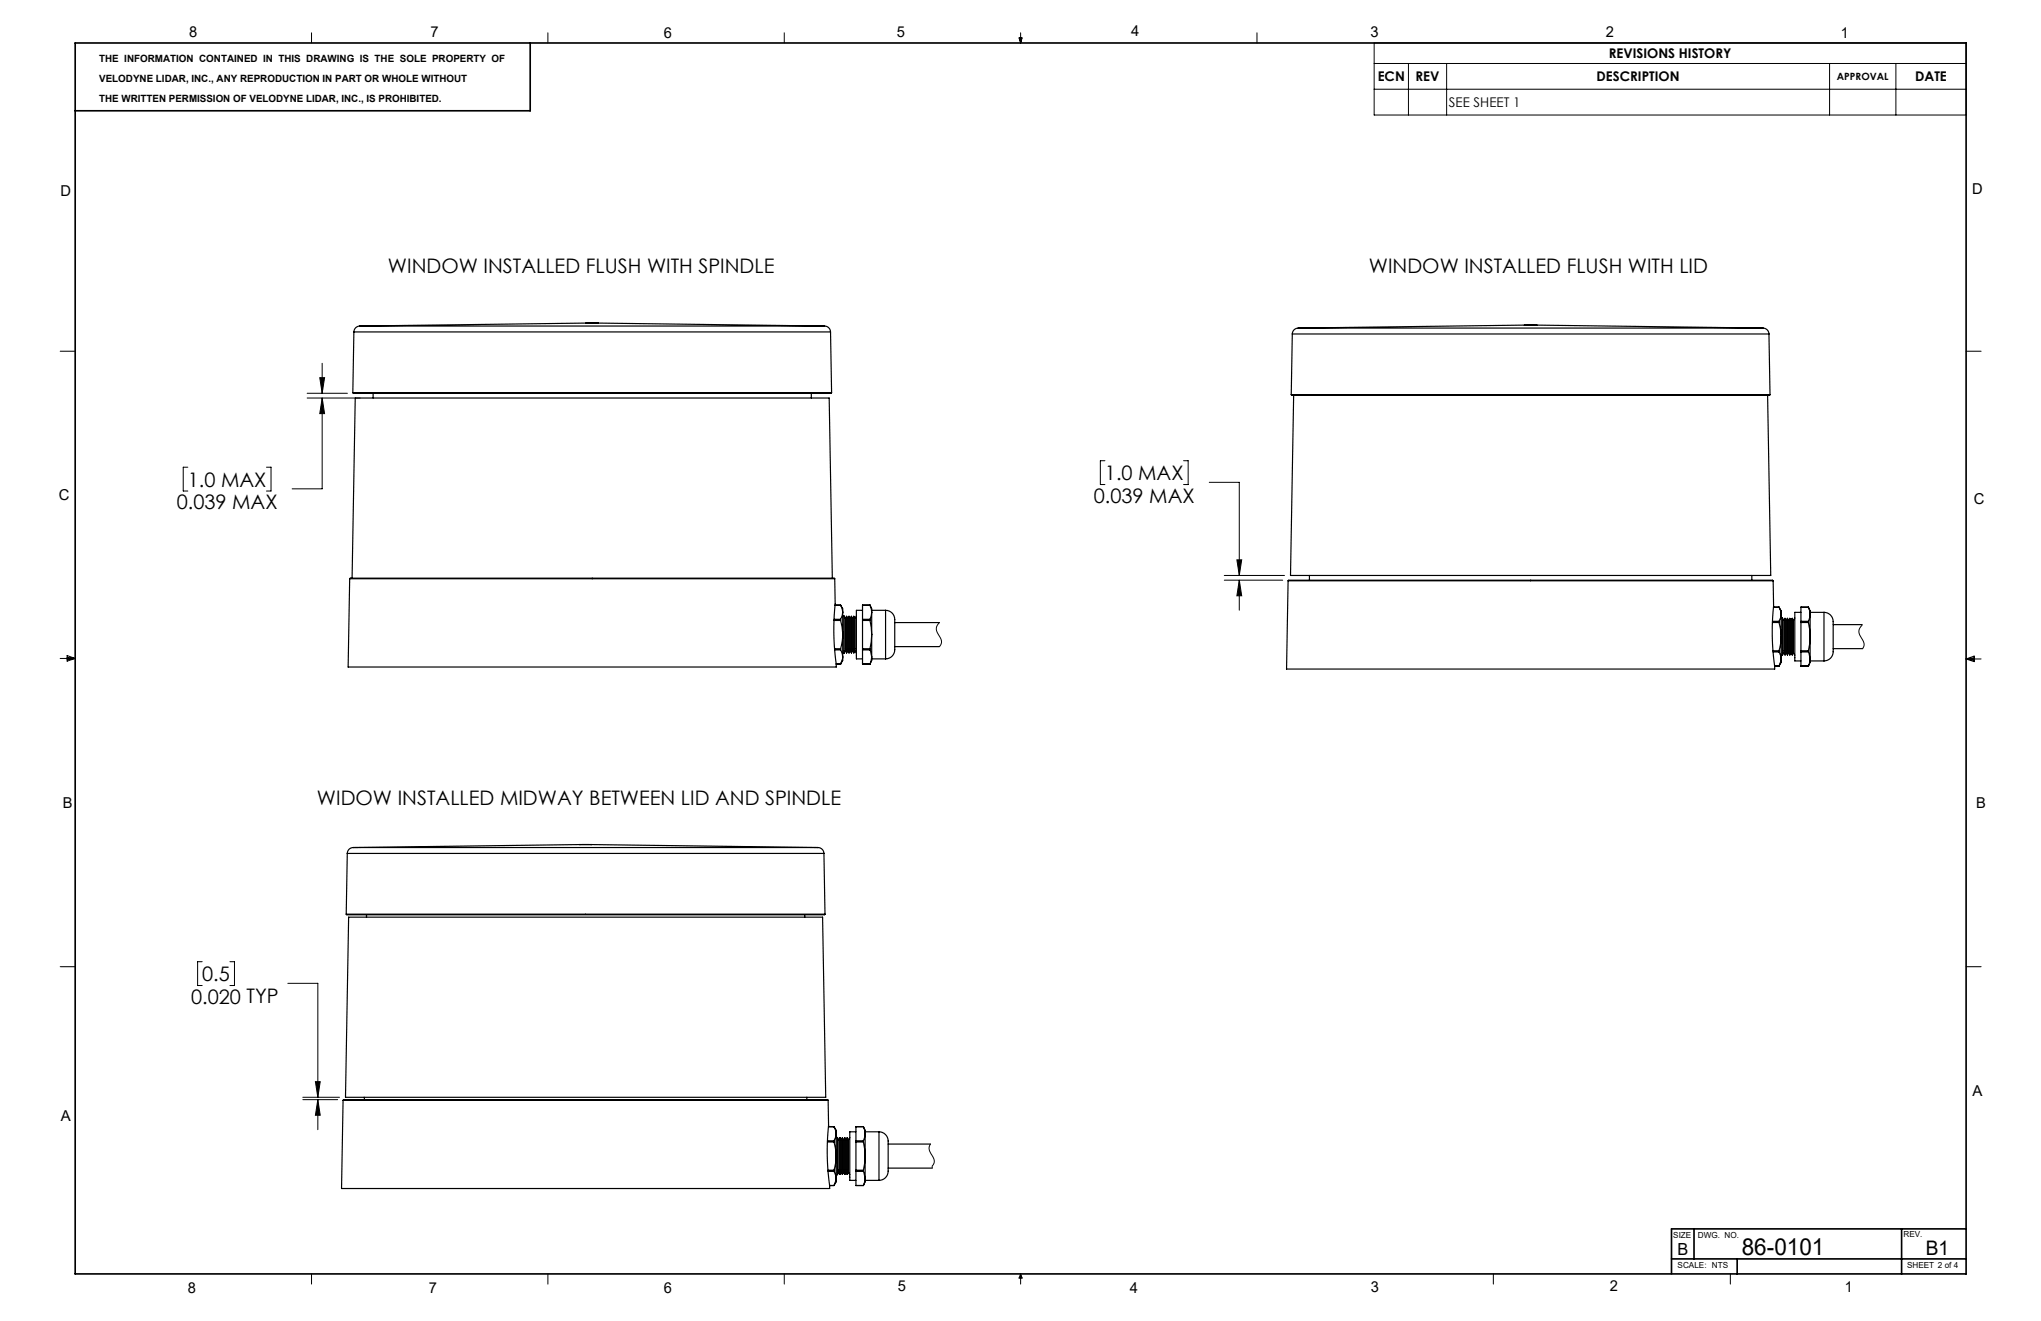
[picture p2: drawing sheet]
<svg xmlns="http://www.w3.org/2000/svg" width="432mm" height="279mm" viewBox="0 0 432 279" stroke-linecap="round" stroke-linejoin="round" font-family="sans-serif">
<defs><g id="words">
<text font-size="4.9" x="368.5" y="265.4">86-0101</text>
<g font-size="4.2">
<text x="82.1" y="57.7">WINDOW INSTALLED FLUSH WITH SPINDLE</text>
<text x="289.6" y="57.7">WINDOW INSTALLED FLUSH WITH LID</text>
<text x="233.8" y="101.6">1.0 MAX</text>
<text x="37.4" y="107.7">0.039 MAX</text>
<text x="39.7" y="102.9">1.0 MAX</text>
<text x="231.4" y="106.3">0.039 MAX</text>
<text x="67.1" y="170.2">WIDOW INSTALLED MIDWAY BETWEEN LID AND SPINDLE</text>
<text x="42.8" y="207.5">0.5</text>
<text x="40.4" y="212.3">0.020 TYP</text>
<text x="407.4" y="265.4">B1</text>
</g>
<text font-size="3.5" x="354.9" y="265.5">B</text>
<g font-size="3.2">
<text x="40" y="7.8">8</text>
<text x="91.1" y="7.9">7</text>
<text x="140.4" y="8.1">6</text>
<text x="189.8" y="7.8">5</text>
<text x="239.3" y="7.6">4</text>
<text x="289.9" y="7.8">3</text>
<text x="339.7" y="7.8">2</text>
<text x="389.5" y="8.1">1</text>
<text x="12.8" y="41.5">D</text>
<text x="417.3" y="41.1">D</text>
<text x="12.4" y="105.7">C</text>
<text x="417.6" y="106.5">C</text>
<text x="13.3" y="170.9">B</text>
<text x="418.1" y="170.8">B</text>
<text x="417.3" y="231.9">A</text>
<text x="12.9" y="237.2">A</text>
<text x="39.7" y="273.5">8</text>
<text x="90.7" y="273.4">7</text>
<text x="140.4" y="273.4">6</text>
<text x="189.9" y="273.1">5</text>
<text x="239" y="273.5">4</text>
<text x="290" y="273.4">3</text>
<text x="340.5" y="273.1">2</text>
<text x="390.3" y="273.2">1</text>
</g>
<g font-size="2.8">
<text x="291.5" y="17.2">ECN</text>
<text x="299.5" y="17.2">REV</text>
<text x="337.8" y="17.2">DESCRIPTION</text>
<text x="340.4" y="12.3">REVISIONS HISTORY</text>
<text x="405.2" y="17.2">DATE</text>
<text x="306.6" y="22.7">SEE SHEET 1</text>
</g>
<g font-size="2.1">
<text x="21" y="13.2">THE INFORMATION CONTAINED IN THIS DRAWING IS THE SOLE PROPERTY OF</text>
<text x="21" y="17.4">VELODYNE LIDAR, INC., ANY REPRODUCTION IN PART OR WHOLE WITHOUT</text>
<text x="388.6" y="17">APPROVAL</text>
<text x="21" y="21.7">THE WRITTEN PERMISSION OF VELODYNE LIDAR, INC., IS PROHIBITED.</text>
</g>
<g font-size="1.8">
<text x="354" y="261.9">SIZE</text>
<text x="359.2" y="261.8">DWG. NO.</text>
<text x="402.7" y="261.6">REV.</text>
<text x="354.9" y="268.2">SCALE: NTS</text>
<text x="403.5" y="268.3">SHEET 2 of 4</text>
</g>
</g></defs>
<g fill="none" stroke="#000" stroke-width=".21">
<path d="M65.9 6.9v2.2M115.9 6.9v2.2M165.9 6.9v2.2M215.6 8h.6l-.3 1.1zM215.7 8l.2 1.1M215.9 6.9v2.2M216 8l-.1 1.1M265.9 6.9v2.2M290.7 9.1h125.3v15.2h-125.3zM290.7 13.4h125.3M290.7 18.9h125.3M298 13.4v10.9"/>
<path d="M306.1 13.4v10.9M387.1 13.4v10.9M401.1 13.4v10.9M12.7 74.3h3.2M67.7 79.9h1l-.5 3.3zM68.2 76.8v6.4M416 74.3h3.1M39.7 98.8h-.9v5.1h.9M56.4 98.8h.9v5.1h-.9M65 83.2h8.5M65 84.2h11.2M68.2 84.2v19.2h-6.4"/>
<path d="M68.2 84.2l.5 3.3h-1zM233.8 97.4h-1v5.1h1M250.4 97.4h1v5.1h-1M255.8 102h6.4v19.7M261.7 118.4h1l-.5 3.3zM12.7 139.3h3.2M14.2 139l1.7 .3M14.2 138.7l1.7 .6-1.7 .5zM15.9 139.3l-1.7 .2M198.7 131.7l-.5 .6-.1 .7 .1 .7 1 1.8-.1 .7-.4 .6M259 122.7h12.4M259 121.7h12.8"/>
<path d="M262.2 122.7l.5 3.3h-1zM262.2 122.7v6.4M393.9 132.1l-.5 .9-.1 .6 .1 .7 .9 1.7v.6l-.2 .6M416 139.4h3.1M416 139.4l1.7-.6v1.1zM416 139.4l1.7 .2M417.7 139.1l-1.7 .3M12.7 204.5h3.2M42.8 203.4h-1v5h1M48.6 203.4h1v5h-1M60.9 208h6.3v24.1M416 204.5h3.1"/>
<path d="M64.1 232.1h7.7M64.1 232.6h7.3M66.7 228.8h1l-.5 3.3zM67.2 232.6l.5 3.3h-1zM67.2 232.6v6.3M196.9 242l-.3 .6v.6l1.1 2.3-.1 .6-.4 .5v.5M65.9 269.4v2.2M115.9 269.4v2.2M165.9 269.4v2.2M215.9 269.4v2.2M215.9 269.4l.3 .9h-.6zM315.9 269.4v2.2"/>
<path d="M366.1 269.4v2.2"/>
</g>
<path d="M15.9 9.1h400.1v260.3h-400.1zM112.2 9.1v14.3h-96.3M358.4 259.9v6.4M402.3 259.9v9.5M416 259.9h-62.4v9.5M353.6 266.3h62.4M367.5 266.3v3.1" fill="none" stroke="#000" stroke-width=".35"/>
<path d="M66.7 228.8h1l-.5 3.3zM67.2 232.6l.5 3.3h-1zM262.2 122.7l.5 3.3h-1zM261.7 118.4h1l-.5 3.3zM67.7 79.9h1l-.5 3.3zM68.2 84.2l.5 3.3h-1z" fill="#000"/>
<g fill="none" stroke="#000" stroke-width=".25">
<path d="M74.9 70.2h100.8M74.9 70.2l-.3 12.9M76.1 69a1.27 1.27 0 0 0-1.2 1.2M76.1 69h98.4M124 68.3h2.6M124 68.3l-47.9 .7M126.6 68.3l47.9 .7M174.5 69a1.27 1.27 0 0 1 1.2 1.2M175.7 70.2l.2 12.9M273.4 70.6h100.8M273.4 70.6l-.2 12.9M274.7 69.4a1.27 1.27 0 0 0-1.3 1.2"/>
<path d="M274.7 69.4h98.3M322.5 68.8h2.7M322.5 68.8l-47.8 .6M325.2 68.8l47.8 .6M373 69.4a1.27 1.27 0 0 1 1.2 1.2M374.2 70.6l.3 12.9M74.6 83.1h101.3M74.6 83.1l.2 .1h101l.1-.1M78.9 83.2v1M171.6 83.2v1M273.2 83.5h101.3M273.2 83.5l.1 .1h101l.2-.1"/>
<path d="M273.7 83.6l-.7 38.1h101.6l-.6-38.1M74 122.4h102.6M74 122.4l-.3 18.7h103.2v-.7M74 122.4l.1-.1h102.4l.1 .1M74.5 122.3l.7-38.1h100.2l.7 38.1M176.4 131.2h1.4M176.5 131h1.3M176.6 137.2h1.2M176.6 137.5h1.2M176.6 122.4l.1 5.5a51.6 51.6 0 0 0 .2 12.5M176.7 128h1.1M177.8 131.2l.5 3"/>
<path d="M177.8 137.5l.5 1.5M177.8 137.2v.3M177.8 131v.2M177.8 128l.5 1.5M177.8 128h.1M177.8 128l.5 .8v.7M178.3 134.2l-.5 3M178.3 134.2v4.8M178.3 129.5l-.5 1.5M178.3 129.5v4.7M178.3 139l-.5 1.4M178.3 139v.7l-.5 .7"/>
<path d="M178.3 130.3h.3M178.3 138.2h.3M178.6 130.3v7.9M178.6 130.3l.3 .5M178.9 130.8v6.9M178.9 137.7l-.3 .5M178.9 137.7l.2 .4M179.1 130.4v7.7M179.1 130.4l-.2 .4M179.1 130.4l.3 .4M179.4 130.8v6.9M179.4 137.7l-.3 .4"/>
<path d="M179.4 137.7l.2 .4M179.6 130.4v7.7M179.6 130.4l.3 .4M179.6 130.4l-.2 .4M179.9 130.8v6.9M179.9 137.7l.2 .4M179.9 137.7l-.3 .4M180.1 130.4v7.7M180.1 130.4l.3 .4M180.1 130.4l-.2 .4M180.4 130.8v6.9M180.4 137.7l-.3 .4"/>
<path d="M180.4 137.7l.2 .4M180.6 130.4v7.7M180.6 130.4l-.2 .4M180.6 130.4l.3 .4M180.9 130.8v6.9M180.9 137.7l.3 .5M180.9 137.7l-.3 .4M181.2 130.3l-.3 .5M182.5 129.1h-1.3v10.3h1.3M182.5 137.2v.3M182.5 131v.2M182.5 128h.1"/>
<path d="M182.5 137.2h1.6M182.5 128h1.6M182.5 131.2h1.6M182.5 128v3M182.5 131.2v6M182.5 137.5v2.9M182.5 137.5h1.6M182.5 131h1.6M184.1 131.2l.3 3M184.1 137.5l.3 1.5M184.1 137.2v.3M184.1 131v.2"/>
<path d="M184.1 128l.3 1.5M184.1 128h.1M184.1 128l.3 .8v.7M184.4 134.2l-.3 3M184.4 134.2v4.8M184.4 129.5l-.3 1.5M184.4 129.5v4.7M184.4 139l-.3 1.4M184.4 139v.7l-.3 .7M184.4 129.1h3M184.4 139.4h3M187.4 129.1a2.05 2.05 0 0 1 1.9 2.5v4.4a3.3 3.3 0 0 1-.9 3l-1 .4"/>
<path d="M187.4 129.1v10.3M189.3 131.7h9.4M189.3 136.8h9.4M272.5 122.8h102.6M272.5 122.8l-.3 18.7h103.3l-.1-.6h1M272.5 122.8l.1-.1h102.4l.1 .1M277 121.7v1M370.6 121.7v1M375 131.7h1.4M375 131.4h1.4M375.1 137.6h1.3M375.1 137.9h1.3"/>
<path d="M375.1 122.8l.1 5.5a51.6 51.6 0 0 0 .2 12.6M375.2 128.4h1.2M376.4 131.7l.4 3M376.4 137.9l.4 1.5M376.4 137.6v.3M376.4 131.4v.3M376.4 128.4l.4 1.5M376.4 128.4h.1M376.4 128.4l.4 .8v.7M376.8 134.7l-.4 2.9M376.8 134.7v4.7M376.8 129.9l-.4 1.5"/>
<path d="M376.8 129.9v4.8M376.8 139.4l-.4 1.5M376.8 139.4v.7l-.4 .8M376.8 130.7h.3M376.8 138.6h.3M377.1 130.7v7.9M377.1 130.7l.3 .5M377.4 131.2v6.9M377.4 138.1l-.3 .5M377.4 138.1l.2 .4M377.6 130.8v7.7M377.6 130.8l-.2 .4"/>
<path d="M377.6 130.8l.3 .4M377.9 131.2v6.9M377.9 138.1l.3 .4M377.9 138.1l-.3 .4M378.2 130.8v7.7M378.2 130.8l.2 .4M378.2 130.8l-.3 .4M378.4 131.2v6.9M378.4 138.1l.3 .4M378.4 138.1l-.2 .4M378.7 130.8v7.7M378.7 130.8l-.3 .4"/>
<path d="M378.7 130.8l.2 .4M378.9 131.2v6.9M378.9 138.1l.3 .4M378.9 138.1l-.2 .4M379.2 130.8v7.7M379.2 130.8l-.3 .4M379.2 130.8l.2 .4M379.4 131.2v6.9M379.4 138.1l.3 .5M379.4 138.1l-.2 .4M379.7 130.7l-.3 .5M381 129.5h-1.3v10.3h1.3"/>
<path d="M381 137.6v.3M381 131.4v.3M381 128.4h.1M381 128.4h1.6M381 131.7h1.6M381 137.6h1.6M381 128.4v3M381 131.7v5.9M381 137.9v3M381 137.9h1.6M381 131.4h1.6M382.6 131.7l.4 3"/>
<path d="M382.6 137.9l.4 1.5M382.6 137.6v.3M382.6 131.4v.3M382.6 128.4l.4 1.5M382.6 128.4h.1M382.6 128.4l.4 .8v.7M383 134.7l-.4 2.9M383 134.7v4.7M383 129.9l-.4 1.5M383 129.9v4.8M383 139.4l-.4 1.5M383 139.4v.7l-.4 .8"/>
<path d="M383 129.5h2.9M383 139.8h2.9M385.9 129.5a2.05 2.05 0 0 1 1.9 2.5v4.5a3.3 3.3 0 0 1-.8 3l-1.1 .3M385.9 129.5v10.3M387.8 132.1h6.1M387.8 137.2h6.3M176.9 140.4h.9M177.8 140.4h.1M182.5 140.4h.1M182.5 140.4h1.6M184.1 140.4h.1M376.4 140.9h.1"/>
<path d="M381 140.9h.1M381 140.9h1.6M382.6 140.9h.1M74.7 179.3a1.27 1.27 0 0 0-1.2 1.2M74.7 179.3h98.4M122.6 178.6h2.6M122.6 178.6l-47.9 .7M125.2 178.6l47.9 .7M173.1 179.3a1.27 1.27 0 0 1 1.2 1.2M73.2 193.4l.2 .1h101l.1-.1M73.2 193.4h101.3M73.5 180.5h100.8"/>
<path d="M73.5 180.5l-.3 12.9M73.8 194h100.2l.7 38.1h-101.6zM77.5 193.5v.5M170.2 193.5v.5M174.3 180.5l.2 12.9M72.6 232.7h102.6M72.6 232.7l-.3 18.7h103.2v-.7M72.6 232.7l.1-.1h102.4l.1 .1M77.1 232.1v.5M170.7 232.1v.5M175.2 232.7l.1 5.5a51.6 51.6 0 0 0 .2 12.5M175.3 238.3h1.1"/>
<path d="M176.4 238.3l.5 1.5M176.4 238.3h.1M176.4 238.3l.5 .8v.7M176.9 239.8l-.5 1.5M176.9 239.8v4.7M181.1 239.4h-1.3v10.3h1.3M181.1 238.3h.1M181.1 238.3h1.6M181.1 238.3v3M182.7 238.3l.3 1.5M182.7 238.3h.1M182.7 238.3l.3 .8v.7"/>
<path d="M183 239.8l-.3 1.5M183 239.8v4.7M183 239.4h3M186 239.4a2.05 2.05 0 0 1 1.9 2.5v4.4a3.3 3.3 0 0 1-.9 3l-1 .4M186 239.4v10.3M175 241.5h1.4M175.1 241.3h1.3M175.2 247.5h1.2M175.2 247.8h1.2M175.5 250.7h.9M176.4 241.5l.5 3M176.4 247.8l.5 1.5"/>
<path d="M176.4 247.5v.3M176.4 241.3v.2M176.4 250.7h.1M176.9 244.5l-.5 3M176.9 244.5v4.8M176.9 249.3l-.5 1.4M176.9 249.3v.7l-.5 .7M176.9 240.6h.3M176.9 248.5h.3M177.2 240.6v7.9M177.2 240.6l.3 .5M177.5 241.1v6.9"/>
<path d="M177.5 248l-.3 .5M177.5 248l.2 .4M177.7 240.7v7.7M177.7 240.7l.3 .4M177.7 240.7l-.2 .4M178 241.1v6.9M178 248l-.3 .4M178 248l.2 .4M178.2 240.7v7.7M178.2 240.7l-.2 .4M178.2 240.7l.3 .4M178.5 241.1v6.9"/>
<path d="M178.5 248l-.3 .4M178.5 248l.2 .4M178.7 240.7v7.7M178.7 240.7l.3 .4M178.7 240.7l-.2 .4M179 241.1v6.9M179 248l.2 .4M179 248l-.3 .4M179.2 240.7v7.7M179.2 240.7l-.2 .4M179.2 240.7l.3 .4M179.5 241.1v6.9"/>
<path d="M179.5 248l.3 .5M179.5 248l-.3 .4M179.8 240.6l-.3 .5M181.1 247.5v.3M181.1 241.3v.2M181.1 250.7h.1M181.1 250.7h1.6M181.1 241.5h1.6M181.1 247.5h1.6M181.1 241.5v6M181.1 247.8v2.9M181.1 247.8h1.6"/>
<path d="M181.1 241.3h1.6M182.7 241.5l.3 3M182.7 247.8l.3 1.5M182.7 247.5v.3M182.7 241.3v.2M182.7 250.7h.1M183 244.5l-.3 3M183 244.5v4.8M183 249.3l-.3 1.4M183 249.3v.7l-.3 .7M183 249.7h3M187.9 242h9"/>
<path d="M187.9 247.1h9.3"/>
</g>
<use href="#words"/>
</svg>
